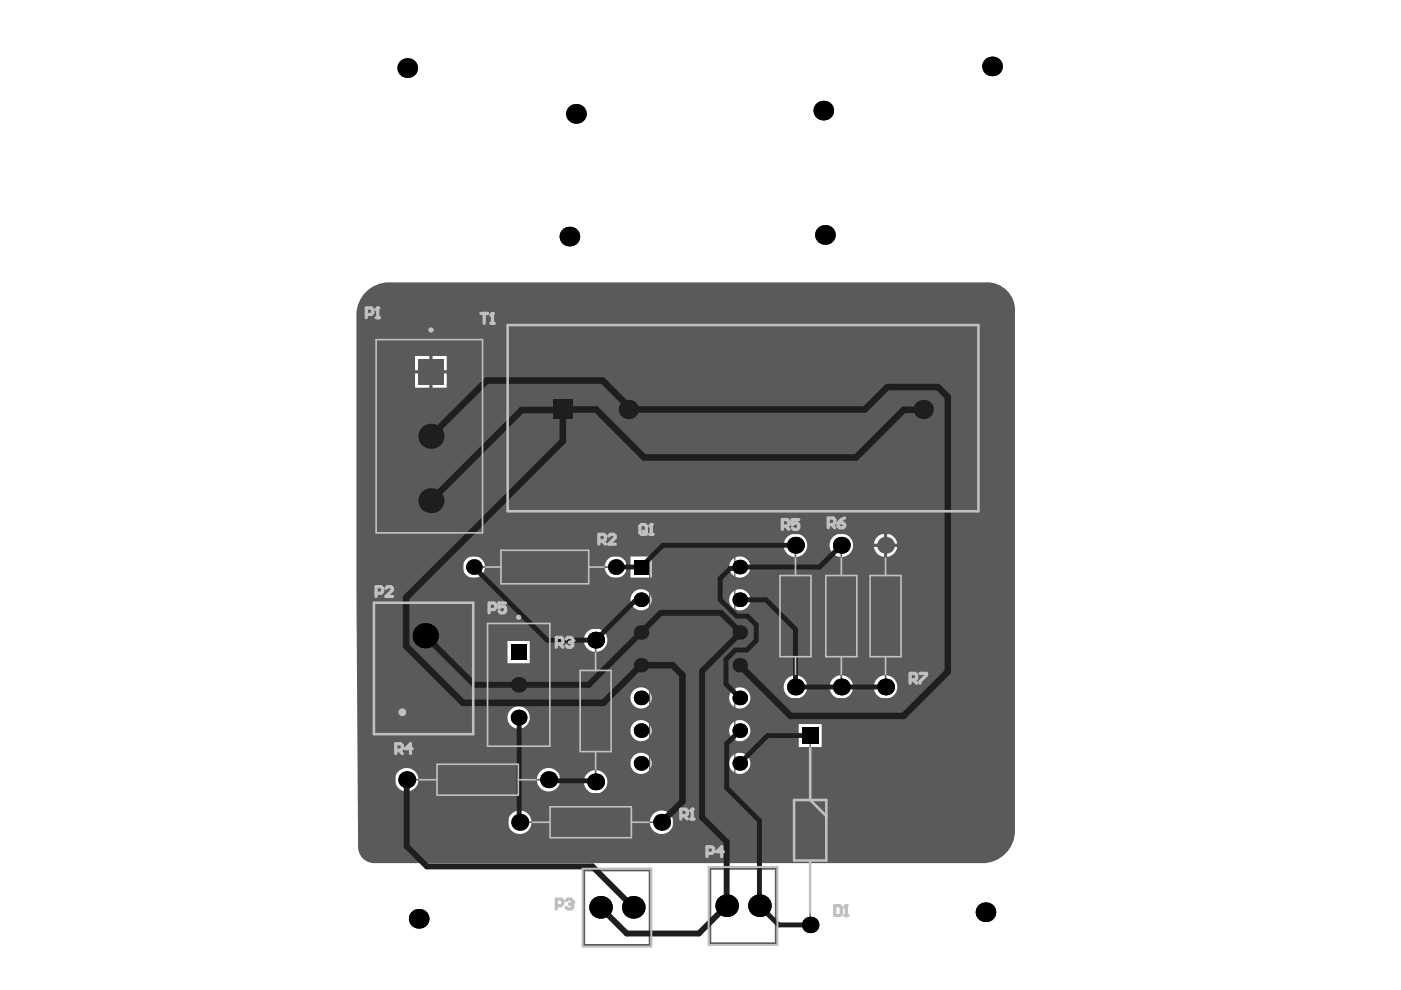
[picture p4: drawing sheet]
<svg xmlns="http://www.w3.org/2000/svg" width="297mm" height="210mm" viewBox="0 0 297 210" stroke-linecap="round" stroke-linejoin="round" font-family="sans-serif">
<path d="M78.9 127.4h21.8v28.7h-21.8z" fill="#5a5a5a"/>
<path d="M77 71.1h26v44.1h-26zM106.9 68.2h101.2v40.9h-101.2zM98.1 117.9h7.4v-1.9h20v1.9h7.4v4.6h-7.4v2h-20v-2h-7.4zM164.7 113.1h7.9v35h-7.9zM174.4 113.1h7.9v35h-7.9zM183.8 113.1h7.9v35h-7.9zM102.7 131.5h14.6v27.4h-14.6zM122.3 133.3h7.9v34.9h-7.9zM83.8 161.4h35v7.9h-35zM107.7 170.4h35.1v7.9h-35.1z" fill="none" stroke="#5a5a5a" stroke-width=".21"/>
<path d="M137.7 114.2h18.1v53.7h-18.1zM141.2 114.2l-3.5 3.4M79.5 128.1h20.6v27.3h-20.6zM171.8 156v13.6l3.4 3.4M168.4 169.6h6.8v12.8h-6.8zM171.8 182.4v13.7" fill="none" stroke="#5a5a5a" stroke-width=".27"/>
<g fill="none" stroke="#5a5a5a" stroke-width=".35">
<path d="M79.7 72h22.6v41h-22.6zM106.2 116.7h18.6v7.1h-18.6zM168.7 115.6v6.4M178.4 115.6v6.4M187.8 115.6v6.4M102.1 120.2h4.1M103.4 132.2h13.2v26h-13.2zM124.8 120.2h4.1M126.3 135.7v6.4M165.4 122h6.5v17.2h-6.5zM168.7 139.2v6.5M175.1 122h6.6v17.2h-6.6z"/>
<path d="M178.4 139.2v6.5M184.5 122h6.5v17.2h-6.5zM187.8 139.2v6.5M123 142.1h6.6v17.3h-6.6zM126.3 159.4v6.4M86.2 165.3h6.5M92.7 162h17.2v6.6h-17.2zM109.9 165.3h6.4M110.2 174.3h6.4M116.6 171.1h17.3v6.5h-17.3zM133.9 174.3h6.4"/>
</g>
<path d="M123.9 184.5h13.8v15.9h-13.8zM150.6 184.2h13.9v15.8h-13.9z" fill="none" stroke="#5a5a5a" stroke-width=".42"/>
<g fill="none" stroke="#5a5a5a" stroke-width=".55">
<circle cx="91.4" cy="70" r=".27"/>
<circle cx="110" cy="134.8" r=".27"/>
</g>
<path d="M77.1 62.4a6.8 6.8 0 0 1 5.4-2.5h126.8a5.8 5.8 0 0 1 5.9 5.9v110.3a6.9 6.9 0 0 1-7 6.9h-128.8a3.4 3.4 0 0 1-3.5-3.5l-.3-53.4v-59.3a6.6 6.6 0 0 1 1.5-4.4zM91.7 75.5v3h3v-3zM88 75.5v3h3v-3zM91.7 79.2v3h3v-3zM88 79.2v3h3v-3zM188.1 113.1v2.2h2.1a2.49 2.49 0 0 0-2.1-2.2zM185.8 114.1l-.5 1.2h2.1v-2.2l-1.2 .5zM188.1 116v2.1a2.49 2.49 0 0 0 2.1-2.1zM185.3 116a2.49 2.49 0 0 0 2.1 2.1v-2.1zM175.9 115.6a2.5 2.5 0 0 0 5 0 2.5 2.5 0 0 0-5 0zM166.2 115.6a2.5 2.5 0 0 0 5 0 2.5 2.5 0 0 0-5 0zM154.6 120.2a2.26 2.26 0 0 0 4.5 0 2.26 2.26 0 0 0-4.5 0zM133.7 118v4.5h4.5v-4.5zM128.2 120.2a2.35 2.35 0 0 0 4.7 0 2.35 2.35 0 0 0-4.7 0zM98.1 120.2a2.35 2.35 0 0 0 4.7 0 2.35 2.35 0 0 0-4.7 0zM154.6 127.2a2.26 2.26 0 0 0 4.5 0 2.26 2.26 0 0 0-4.5 0zM133.7 127.2a2.26 2.26 0 0 0 4.5 0 2.26 2.26 0 0 0-4.5 0zM86.8 134.8a3.4 3.4 0 0 0 6.7 0 3.4 3.4 0 0 0-6.7 0zM123.8 135.7a2.5 2.5 0 0 0 5 0 2.5 2.5 0 0 0-5 0zM107.6 135.9v4.7h4.7v-4.7zM185.3 145.7a2.5 2.5 0 0 0 5 0 2.5 2.5 0 0 0-5 0zM175.9 145.7a2.5 2.5 0 0 0 5 0 2.5 2.5 0 0 0-5 0zM166.2 145.7a2.5 2.5 0 0 0 5 0 2.5 2.5 0 0 0-5 0zM90.5 145.3v3h3a3.3 3.3 0 0 0-3-3zM87.5 146.6l-.5 .8-.2 .9h3v-3a3.3 3.3 0 0 0-2.3 1.3zM154.6 148a2.26 2.26 0 0 0 4.5 0 2.26 2.26 0 0 0-4.5 0zM133.7 148a2.26 2.26 0 0 0 4.5 0 2.26 2.26 0 0 0-4.5 0zM90.5 149v3a3.3 3.3 0 0 0 3-3zM86.8 149a3.3 3.3 0 0 0 3 3v-3zM107.6 152.1a2.38 2.38 0 0 0 4.7 0 2.38 2.38 0 0 0-4.7 0zM154.6 154.9a2.26 2.26 0 0 0 4.5 0 2.26 2.26 0 0 0-4.5 0zM133.7 154.9a2.26 2.26 0 0 0 4.5 0 2.26 2.26 0 0 0-4.5 0zM169.3 153.5v4.9h4.9v-4.9zM154.6 161.9a2.26 2.26 0 0 0 4.5 0 2.26 2.26 0 0 0-4.5 0zM133.7 161.9a2.26 2.26 0 0 0 4.5 0 2.26 2.26 0 0 0-4.5 0zM113.8 165.3a2.5 2.5 0 0 0 5 0 2.5 2.5 0 0 0-5 0zM83.7 165.3a2.5 2.5 0 0 0 5 0 2.5 2.5 0 0 0-5 0zM123.8 165.8a2.5 2.5 0 0 0 5 0 2.5 2.5 0 0 0-5 0zM137.8 174.3a2.5 2.5 0 0 0 5 0 2.5 2.5 0 0 0-5 0zM107.7 174.3a2.5 2.5 0 0 0 5 0 2.5 2.5 0 0 0-5 0z" fill="#5a5a5a"/>
<g fill="#000">
<circle cx="86.3" cy="14.4" r="2.08"/>
<circle cx="210.3" cy="14.1" r="2.08"/>
<circle cx="122.1" cy="24.1" r="2.08"/>
<circle cx="174.6" cy="23.5" r="2.08"/>
<circle cx="120.7" cy="50.2" r="2.08"/>
<circle cx="174.9" cy="49.8" r="2.08"/>
<circle cx="168.7" cy="115.6" r="1.79"/>
<circle cx="178.4" cy="115.6" r="1.79"/>
<circle cx="90.2" cy="134.8" r="2.66"/>
<circle cx="100.5" cy="120.2" r="1.64"/>
<circle cx="126.3" cy="135.7" r="1.79"/>
<circle cx="130.6" cy="120.2" r="1.64"/>
<circle cx="135.9" cy="127.2" r="1.54"/>
<circle cx="156.8" cy="120.2" r="1.54"/>
<circle cx="156.8" cy="127.2" r="1.54"/>
<circle cx="110" cy="152.1" r="1.66"/>
<circle cx="135.9" cy="154.9" r="1.54"/>
<circle cx="135.9" cy="148" r="1.54"/>
<circle cx="156.8" cy="148" r="1.54"/>
<circle cx="156.8" cy="154.9" r="1.54"/>
<circle cx="168.7" cy="145.7" r="1.79"/>
<circle cx="178.4" cy="145.7" r="1.79"/>
<circle cx="187.8" cy="145.7" r="1.79"/>
<circle cx="86.2" cy="165.3" r="1.79"/>
<circle cx="110.2" cy="174.3" r="1.79"/>
<circle cx="116.3" cy="165.3" r="1.79"/>
<circle cx="126.3" cy="165.8" r="1.79"/>
<circle cx="135.9" cy="161.9" r="1.54"/>
<circle cx="140.3" cy="174.3" r="1.79"/>
<circle cx="156.8" cy="161.9" r="1.54"/>
<circle cx="88.8" cy="194.8" r="2.08"/>
<circle cx="127.3" cy="192.4" r="2.39"/>
<circle cx="134.3" cy="192.4" r="2.39"/>
<circle cx="154.1" cy="192" r="2.39"/>
<circle cx="161" cy="192" r="2.39"/>
<circle cx="171.8" cy="196.1" r="1.74"/>
<circle cx="208.9" cy="193.4" r="2.08"/>
</g>
<g fill="#000">
<path d="M134.4 118.7h3.1v3.1h-3.1z" fill-rule="evenodd"/>
<path d="M108.3 136.6h3.3v3.3h-3.3z" fill-rule="evenodd"/>
<path d="M170 154.2h3.5v3.5h-3.5z" fill-rule="evenodd"/>
</g>
<g fill="#5a5a5a">
<circle cx="187.8" cy="115.6" r="1.79"/>
<circle cx="90.2" cy="148.7" r="2.66"/>
</g>
<path d="M88.7 76.2h5.3v5.3h-5.3z" fill-rule="evenodd" fill="#5a5a5a"/>
<path d="M90.2 134.8l10.4 10.4h24.2l15.3-15.3h12.8l3.9 4v.4l-7.9 8v31l5.2 5.2v13.5l-5.9 5.9h-15.3l-5.6-5.5M86.2 165.3v14.1l4.3 4.3h35.1l8.7 8.7" fill="none" stroke="#1e1e1e" stroke-width="1.2"/>
<path d="M168.7 115.6h-28.2l-4.6 4.6h-5.3M178.4 115.6l-4.6 4.6h-17l-.2 .3h-1.8l-2.1 2.2v4.4l3.5 3.5h2.3l1.8 1.9v3.3l-2 2h-2.4l-2 2v5.2l2.9 3M100.5 120.2l15.5 15.5h10.3l8.2-8.1h1l.4-.4M156.8 127.2h5.6l6.3 6.2v12.3h19.1M110 152.1l.1 .2v21.9l.1 .1M156.8 154.9l-2.7 2.8v9.4l6.9 6.9v18l4.1 4.1h6.7M171.8 156h-9.1l-5.9 5.9M116.3 165.3l.2 .2h9.6l.2 .3" fill="none" stroke="#1e1e1e" stroke-width="1"/>
<path d="M91.4 92.5l11.8-11.8h24.6l5.4 5.5v.6h50.2l4.7-4.7h10.8l2.1 2.1v58.2l-9.4 9.4h-24l-10.8-10.8M119.3 86.8v6.7l-33.2 33.2v10.3l12 12h29.8l8-8h6.7l2.1 2.1v26.8l-4.4 4.4M119.3 86.8h7.1l10.2 10.2h44.9l10.1-10.1 4.1-.1M119.3 86.8l-.1 .1h-8.6l-19.2 19.3" fill="none" stroke="#1e1e1e" stroke-width="1.4"/>
<g fill="#000">
<circle cx="86.3" cy="14.4" r="2.08"/>
<circle cx="210.3" cy="14.1" r="2.08"/>
<circle cx="122.1" cy="24.1" r="2.08"/>
<circle cx="174.6" cy="23.5" r="2.08"/>
<circle cx="120.7" cy="50.2" r="2.08"/>
<circle cx="174.9" cy="49.8" r="2.08"/>
<circle cx="168.7" cy="115.6" r="1.79"/>
<circle cx="178.4" cy="115.6" r="1.79"/>
<circle cx="90.2" cy="134.8" r="2.66"/>
<circle cx="100.5" cy="120.2" r="1.64"/>
<circle cx="126.3" cy="135.7" r="1.79"/>
<circle cx="130.6" cy="120.2" r="1.64"/>
<circle cx="135.9" cy="127.2" r="1.54"/>
<circle cx="156.8" cy="120.2" r="1.54"/>
<circle cx="156.8" cy="127.2" r="1.54"/>
<circle cx="110" cy="152.1" r="1.66"/>
<circle cx="135.9" cy="154.9" r="1.54"/>
<circle cx="135.9" cy="148" r="1.54"/>
<circle cx="156.8" cy="148" r="1.54"/>
<circle cx="156.8" cy="154.9" r="1.54"/>
<circle cx="168.7" cy="145.7" r="1.79"/>
<circle cx="178.4" cy="145.7" r="1.79"/>
<circle cx="187.8" cy="145.7" r="1.79"/>
<circle cx="86.2" cy="165.3" r="1.79"/>
<circle cx="110.2" cy="174.3" r="1.79"/>
<circle cx="116.3" cy="165.3" r="1.79"/>
<circle cx="126.3" cy="165.8" r="1.79"/>
<circle cx="135.9" cy="161.9" r="1.54"/>
<circle cx="140.3" cy="174.3" r="1.79"/>
<circle cx="156.8" cy="161.9" r="1.54"/>
<circle cx="88.8" cy="194.8" r="2.08"/>
<circle cx="127.3" cy="192.4" r="2.39"/>
<circle cx="134.3" cy="192.4" r="2.39"/>
<circle cx="154.1" cy="192" r="2.39"/>
<circle cx="161" cy="192" r="2.39"/>
<circle cx="171.8" cy="196.1" r="1.74"/>
<circle cx="208.9" cy="193.4" r="2.08"/>
</g>
<g fill="#000">
<path d="M134.4 118.7h3.1v3.1h-3.1z" fill-rule="evenodd"/>
<path d="M108.3 136.6h3.3v3.3h-3.3z" fill-rule="evenodd"/>
<path d="M170 154.2h3.5v3.5h-3.5z" fill-rule="evenodd"/>
</g>
<g fill="#1e1e1e">
<circle cx="156.8" cy="134.1" r="1.54"/>
<circle cx="156.8" cy="141" r="1.54"/>
<circle cx="110" cy="145.2" r="1.66"/>
<circle cx="135.9" cy="141" r="1.54"/>
<circle cx="135.9" cy="134.1" r="1.54"/>
<circle cx="195.7" cy="86.8" r="2.05"/>
<circle cx="91.4" cy="106.2" r="2.66"/>
<circle cx="91.4" cy="92.5" r="2.66"/>
<circle cx="133.2" cy="86.8" r="2.05"/>
</g>
<path d="M117.3 84.8h4.1v4.1h-4.1z" fill-rule="evenodd" fill="#1e1e1e"/>
<g fill="none" stroke="#c0c0c0" stroke-width=".35">
<path d="M79.7 72h22.6v41h-22.6zM106.2 116.7h18.6v7.1h-18.6zM168.7 118.3v3.7M178.4 118.3v3.7M187.8 118.3v3.7M103 120.2h3.2M103.4 132.2h13.2v26h-13.2zM124.8 120.2h3.2M126.3 138.4v3.7M165.4 122h6.5v17.2h-6.5zM168.7 139.2v3.8M175.1 122h6.6v17.2h-6.6z"/>
<path d="M178.4 139.2v3.8M184.5 122h6.5v17.2h-6.5zM187.8 139.2v3.8M123 142.1h6.6v17.3h-6.6zM126.3 159.4v3.7M88.9 165.3h3.8M92.7 162h17.2v6.6h-17.2zM109.9 165.3h3.8M112.9 174.3h3.7M116.6 171.1h17.3v6.5h-17.3zM133.9 174.3h3.7"/>
</g>
<path d="M107.6 68.9h99.8v39.5h-99.8zM79.3 127.8h21v27.9h-21zM171.8 158.7v10.9l3.4 3.4M168.4 169.6h6.8v12.8h-6.8zM171.8 182.4v11" fill="none" stroke="#c0c0c0" stroke-width=".55"/>
<path d="M123.5 184.2h14.6v16.5h-14.6zM150.2 183.8h14.6v16.6h-14.6z" fill="none" stroke="#c0c0c0" stroke-width=".42"/>
<path d="M102 66.5h1.4M102.7 66.5v2M104.1 68.5h.6M104.4 66.5v2" fill="none" stroke="#c0c0c0" stroke-width=".69"/>
<circle cx="104.4" cy="66.5" r=".35" fill="#c0c0c0"/>
<g fill="none" stroke="#c0c0c0" stroke-width=".69">
<path d="M104.4 66.5l-.3 .3M165.9 111.6h1l.4-.4v-.7l-.4-.3h-1v2M166.6 111.6l.7 .6M169.3 110.2h-1.3v1l.7-.3h.3l.3 .3v.7l-.3 .3h-.7l-.3-.3M175.6 111.2h1l.4-.3v-.7l-.4-.4h-1v2.1M176.3 111.2l.7 .7M177.7 110.9h1l.4 .3v.4l-.4 .3h-.7l-.3-.3zM179.1 109.8l-.7 .4-.7 .7M117.9 136.5h1.1l.3-.3v-.7l-.3-.4h-1.1v2.1M118.6 136.5l.7 .7M120 135.5l.4-.4h.7l.3 .4v.3M83.9 159.1h1.1l.3-.4v-.7l-.3-.3h-1.1v2.1"/>
<path d="M84.6 159.1l.7 .7M87.4 158.7h-1.4l1-1v2.1M193 144.2h1l.4-.4v-.7l-.4-.3h-1v2.1M193.7 144.2l.7 .7M195 142.8h1.4v.3l-1.4 1.4v.4"/>
</g>
<circle cx="121.4" cy="135.8" r=".35" fill="#c0c0c0"/>
<path d="M127 114.7h1l.4-.4v-.7l-.4-.3h-1v2.1M127.7 114.7l.7 .7M129.1 113.6l.3-.3h.7l.3 .3v.4l-1.3 1.4h1.3M120.7 136.2h.4M121.1 136.2l.3 .3v.4l-.3 .3h-.7l-.4-.3M121.4 135.8l-.3 .4M144.3 173h1.1l.3-.4v-.7l-.3-.3h-1.1v2M145 173l.7 .6M146.4 173.6h.7M146.8 171.6v2" fill="none" stroke="#c0c0c0" stroke-width=".69"/>
<circle cx="146.8" cy="171.6" r=".35" fill="#c0c0c0"/>
<path d="M136 111.2h.7l.3 .4v1.3l-.3 .4h-.7l-.3-.4v-1.3zM136.4 112.6l.6 .7M137.7 113.3h.7M138.1 111.2v2.1M146.8 171.6l-.4 .3" fill="none" stroke="#c0c0c0" stroke-width=".69"/>
<circle cx="138.1" cy="111.2" r=".35" fill="#c0c0c0"/>
<path d="M138.1 111.2l-.4 .4M103.7 129.2h1l.4-.3v-.7l-.4-.3h-1v2M107.2 127.9h-1.4v1l.7-.3h.3l.4 .3v.7l-.4 .3h-.7l-.3-.3M117.9 192h1.1l.3-.3v-.7l-.3-.4h-1.1v2.1M120 191l.4-.4h.7l.3 .4v.3M149.9 180.9h1l.4-.3v-.7l-.4-.4h-1v2.1M153.4 180.6h-1.4l1-1.1v2.1" fill="none" stroke="#c0c0c0" stroke-width=".69"/>
<circle cx="121.4" cy="191.3" r=".35" fill="#c0c0c0"/>
<path d="M77.7 66.7h1l.3-.4v-.7l-.3-.3h-1v2.1M79.7 67.4h.7M80.1 65.3v2.1M79.7 125.8h1.1l.3-.4v-.7l-.3-.3h-1.1v2.1M81.8 124.7l.4-.3h.7l.3 .3v.4l-1.4 1.4h1.4M120.7 191.7h.4M121.1 191.7l.3 .3v.4l-.3 .3h-.7l-.4-.3M121.4 191.3l-.3 .4" fill="none" stroke="#c0c0c0" stroke-width=".69"/>
<circle cx="80.1" cy="65.3" r=".35" fill="#c0c0c0"/>
<path d="M80.1 65.3l-.4 .3M177 192h1l.4 .4v1.4l-.4 .3h-1zM179.1 194.1h.7M179.4 192v2.1" fill="none" stroke="#c0c0c0" stroke-width=".69"/>
<circle cx="179.4" cy="192" r=".35" fill="#c0c0c0"/>
<path d="M179.4 192l-.3 .4" fill="none" stroke="#c0c0c0" stroke-width=".69"/>
<circle cx="85.3" cy="151" r=".27" fill="none" stroke="#c0c0c0" stroke-width="1.1"/>
<g fill="none" stroke="#c0c0c0" stroke-width=".55">
<circle cx="91.4" cy="70" r=".27"/>
<circle cx="110" cy="130.9" r=".27"/>
</g>
</svg>
